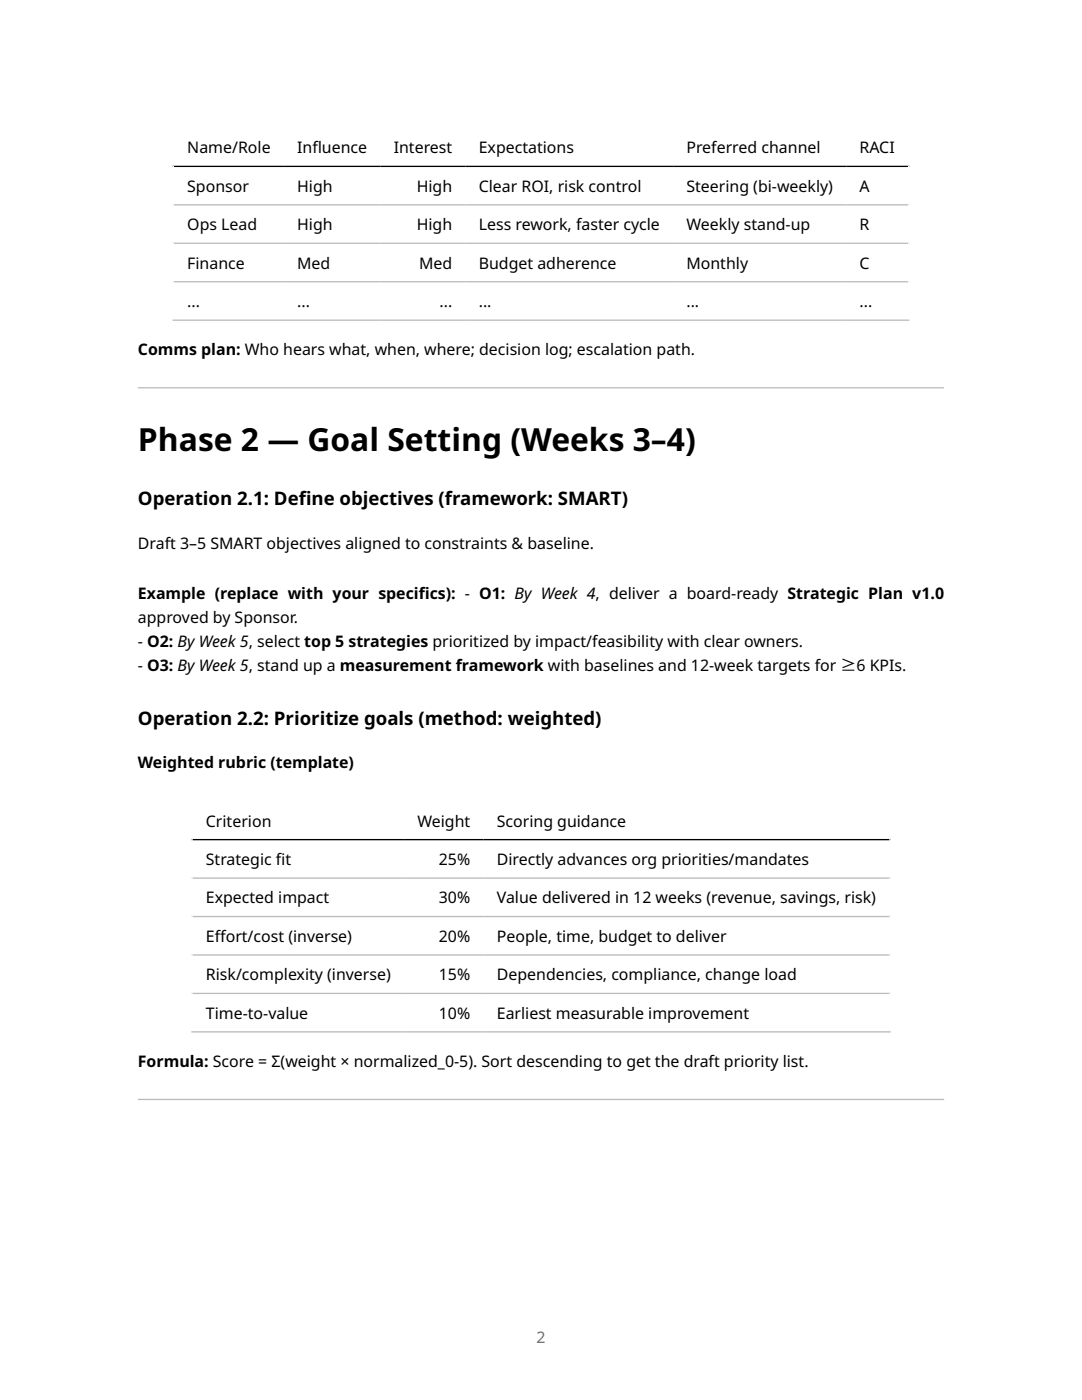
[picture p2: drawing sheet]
<svg xmlns="http://www.w3.org/2000/svg" width="216mm" height="279mm" viewBox="0 0 216 279" stroke-linecap="round" stroke-linejoin="round" font-family="sans-serif">
<defs><g id="words">
<text font-size="6.3" x="27.5" y="90">Phase 2 — Goal Setting (Weeks 3–4)</text>
<g font-size="3.7">
<text x="27.5" y="100.8">Operation 2.1: Def</text>
<text x="59.6" y="100.8">ine objectives (framework: SMART)</text>
<text x="27.5" y="144.6">Operation 2.2: Prioritize goals (method: weighted)</text>
</g>
<g font-size="3.2">
<text x="37.4" y="30.6">Name/Role</text>
<text x="59.3" y="30.6">Inf</text>
<text x="62.3" y="30.6">luence</text>
<text x="78.6" y="30.6">Interest</text>
<text x="95.5" y="30.6">Expectations</text>
<text x="137" y="30.6">Preferred channel</text>
<text x="171.5" y="30.6">RACI</text>
<text x="37.4" y="38.3">Sponsor</text>
<text x="59.3" y="38.3">High</text>
<text x="83.2" y="38.3">High</text>
<text x="95.5" y="38.3">Clear ROI, risk control</text>
<text x="137" y="38.3">Steering (bi‑weekly)</text>
<text x="171.5" y="38.3">A</text>
<text x="37.4" y="45.9">Ops Lead</text>
<text x="59.3" y="45.9">High</text>
<text x="83.2" y="45.9">High</text>
<text x="95.5" y="45.9">Less rework, faster cycle</text>
<text x="137" y="45.9">Weekly stand‑up</text>
<text x="171.5" y="45.9">R</text>
<text x="37.4" y="53.6">Finance</text>
<text x="59.3" y="53.6">Med</text>
<text x="83.6" y="53.6">Med</text>
<text x="95.5" y="53.6">Budget adherence</text>
<text x="137" y="53.6">Monthly</text>
<text x="171.5" y="53.6">C</text>
<text x="37.4" y="61.3">...</text>
<text x="59.3" y="61.3">...</text>
<text x="87.7" y="61.3">...</text>
<text x="95.5" y="61.3">...</text>
<text x="137" y="61.3">...</text>
<text x="171.5" y="61.3">...</text>
<text x="27.5" y="70.8">Comms plan: Who hears what, when, where; decision log; escalation path.</text>
<text x="27.5" y="109.5">Draft 3–5 SMART objectives aligned to constraints &amp; baseline.</text>
<text x="27.5" y="119.5">Example (replace with your specif</text>
<text x="83.6" y="119.5">ics): - O1: By Week 4, deliver a board‑ready Strategic Plan v1.0</text>
<text x="27.5" y="124.3">approved by Sponsor.</text>
<text x="27.5" y="129.1">- O2: By Week 5, select top 5 strategies prioritized by impact/feasibility with clear owners.</text>
<text x="27.5" y="134">- O3: By Week 5, stand up a measurement framework with baselines and 12‑week targets for ≥6 KPIs.</text>
<text x="27.5" y="153.3">Weighted rubric (template)</text>
<text x="41.1" y="165">Criterion</text>
<text x="83.3" y="165">Weight</text>
<text x="99.1" y="165">Scoring guidance</text>
<text x="41.1" y="172.6">Strategic f</text>
<text x="55.1" y="172.6">it</text>
<text x="87.6" y="172.6">25%</text>
<text x="99.1" y="172.6">Directly advances org priorities/mandates</text>
<text x="41.1" y="180.3">Expected impact</text>
<text x="87.6" y="180.3">30%</text>
<text x="99.1" y="180.3">Value delivered in 12 weeks (revenue, savings, risk)</text>
<text x="41.1" y="188">Ef</text>
<text x="42.9" y="188">fort/cost (inverse)</text>
<text x="87.6" y="188">20%</text>
<text x="99.1" y="188">People, time, budget to deliver</text>
<text x="41.1" y="195.7">Risk/complexity (inverse)</text>
<text x="87.6" y="195.7">15%</text>
<text x="99.1" y="195.7">Dependencies, compliance, change load</text>
<text x="41.1" y="203.3">Time‑to‑value</text>
<text x="87.6" y="203.3">10%</text>
<text x="99.1" y="203.3">Earliest measurable improvement</text>
<text x="27.5" y="212.9">Formula: Score = Σ(weight × normalized_0‑5). Sort descending to get the draft priority list.</text>
</g>
<text font-size="3.2" fill="#6e6e6e" x="107" y="267.9">2</text>
</g></defs>
<path d="M34.5 25.5h146.9M34.6 25.4v38.6M181.3 25.4v38.6" fill="none" stroke="#fff" stroke-width=".26"/>
<path d="M34.5 33.2h146.9" fill="none" stroke="#000" stroke-width=".26"/>
<path d="M34.5 40.9h146.9M34.5 48.6h146.9M34.5 56.2h146.9M34.5 63.9h146.9" fill="none" stroke="#bbb" stroke-width=".26"/>
<path d="M27.5 77.5h160.9zM27.5 77.3h160.9v.2h-160.9z" fill-rule="evenodd" fill="#bbb"/>
<path d="M38.2 159.9h139.5M38.3 159.8v46.3M177.6 159.8v46.3" fill="none" stroke="#fff" stroke-width=".26"/>
<path d="M38.2 167.6h139.5" fill="none" stroke="#000" stroke-width=".26"/>
<path d="M38.2 175.2h139.5M38.2 182.9h139.5M38.2 190.6h139.5M38.2 198.3h139.5M38.2 205.9h139.5" fill="none" stroke="#bbb" stroke-width=".26"/>
<path d="M27.5 219.6h160.9zM27.5 219.3h160.9v.3h-160.9z" fill-rule="evenodd" fill="#bbb"/>
<use href="#words"/>
</svg>
